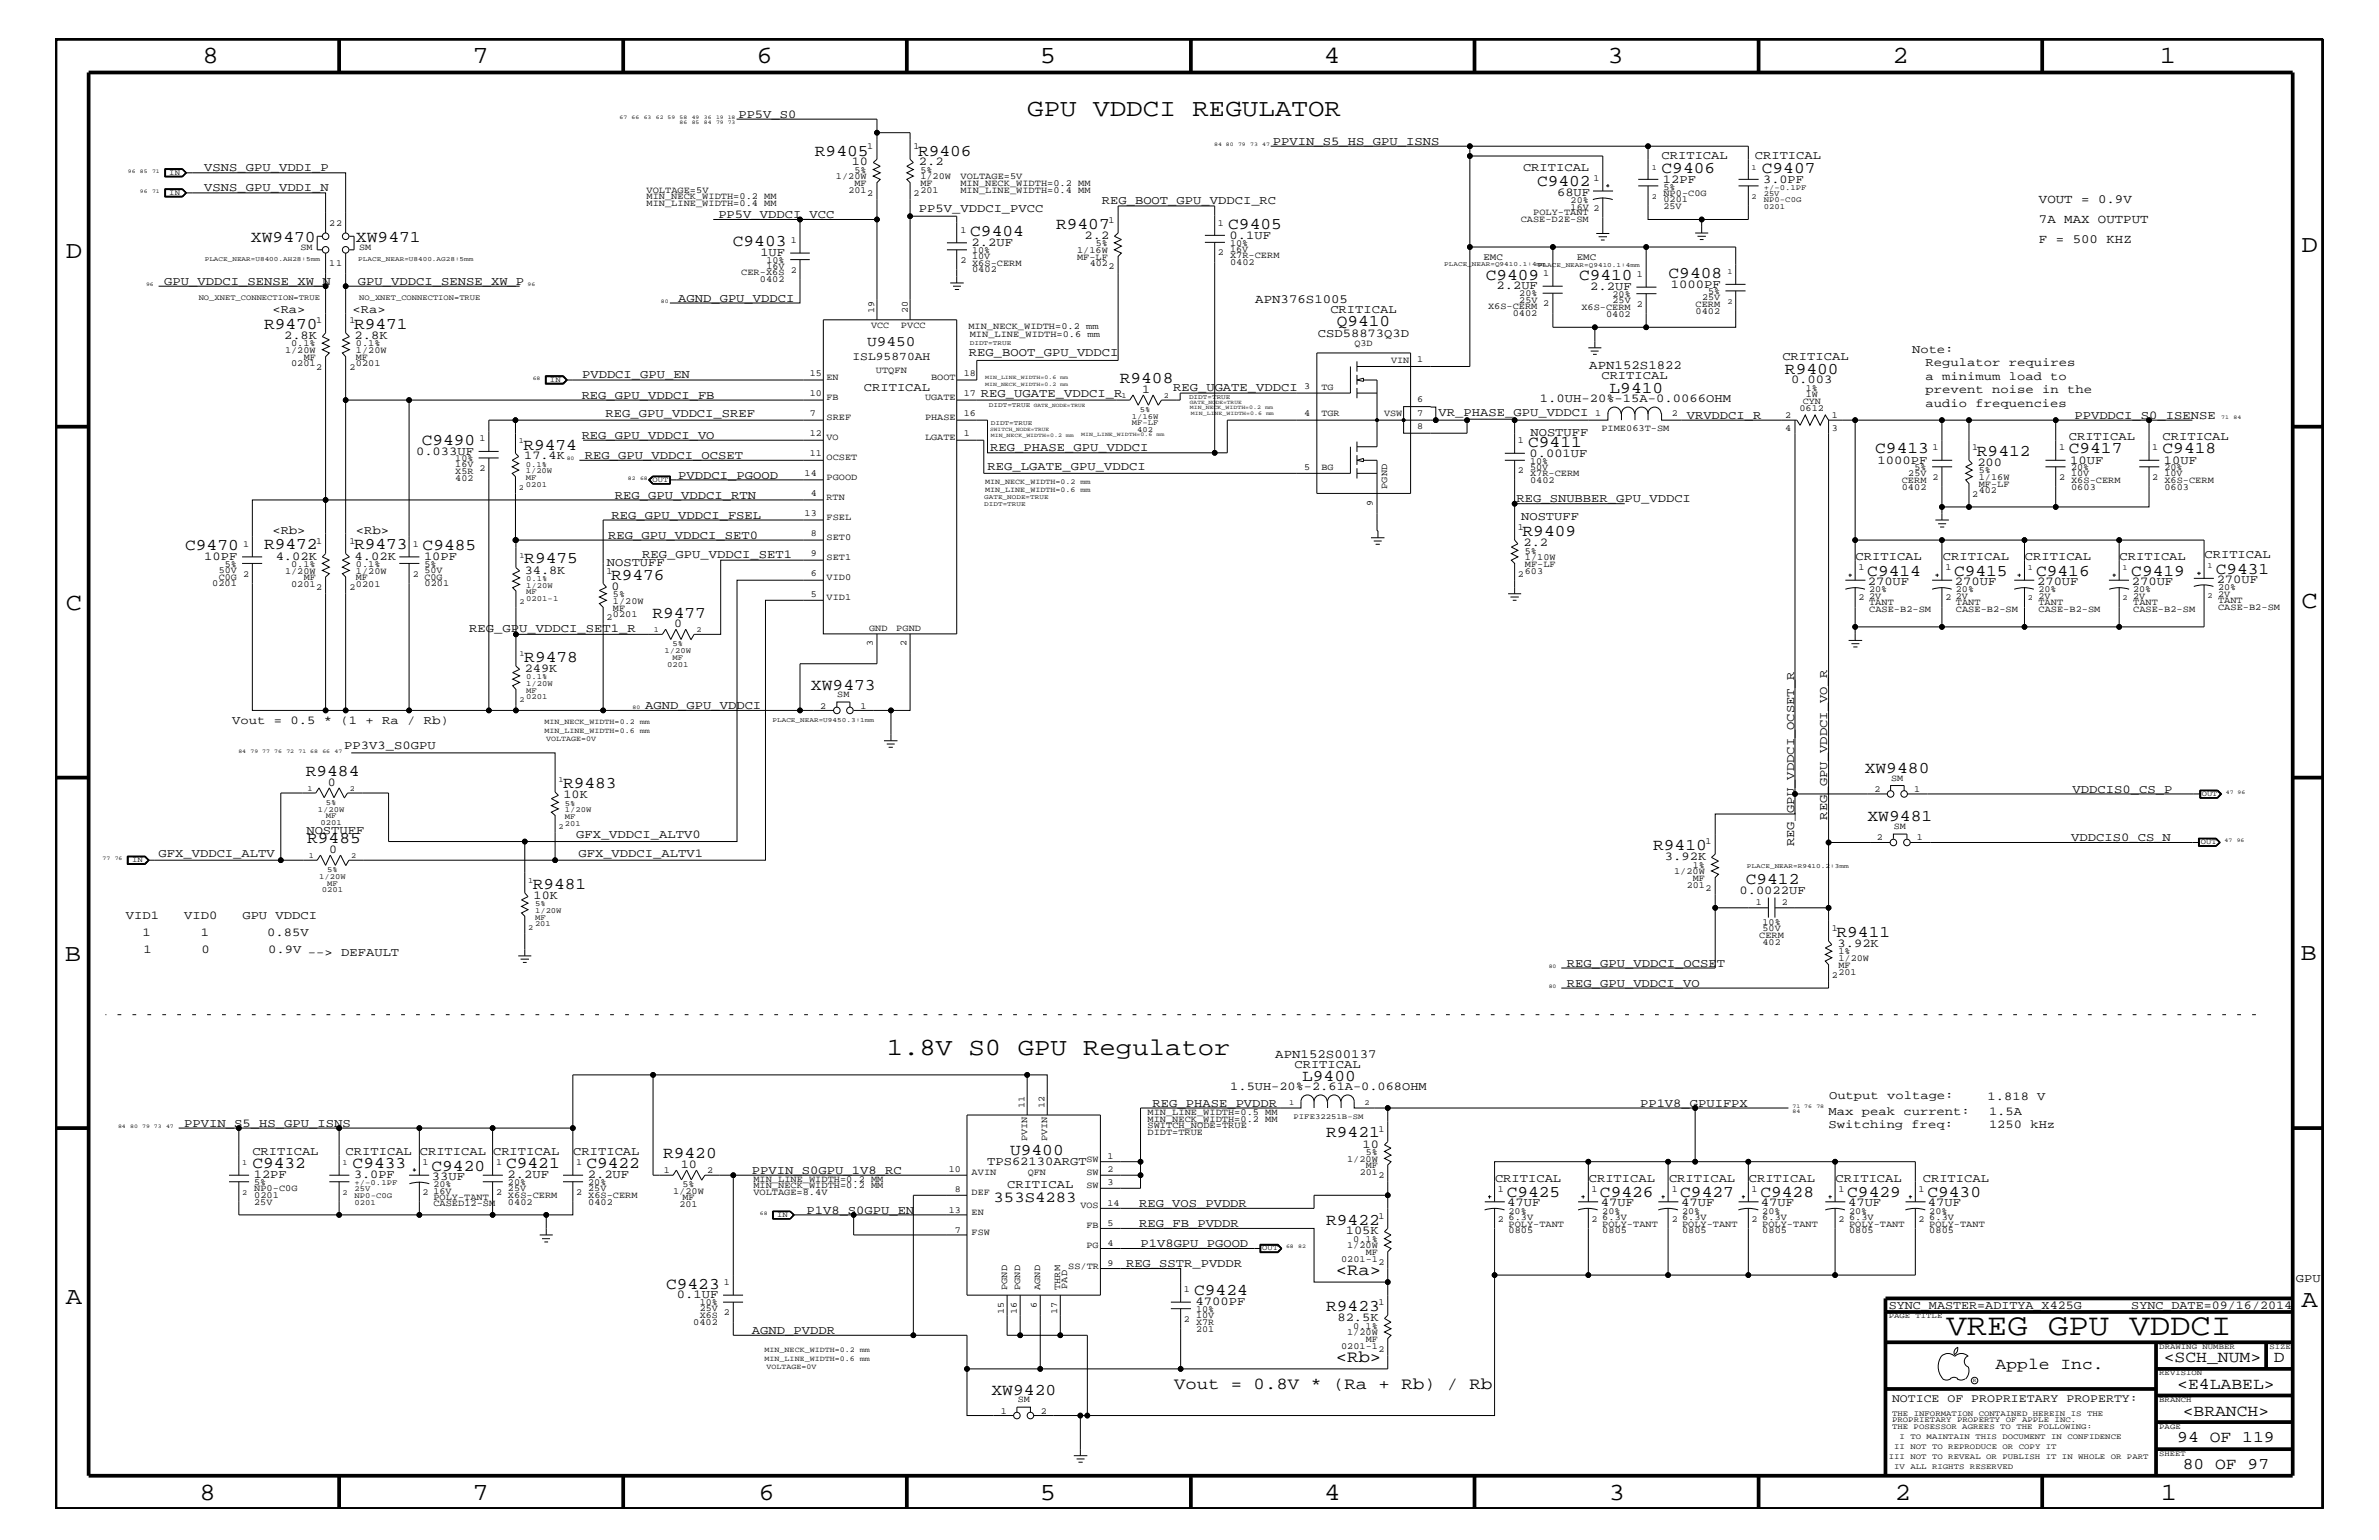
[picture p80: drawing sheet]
<svg xmlns="http://www.w3.org/2000/svg" width="432mm" height="279mm" viewBox="0 0 432 279" stroke-linecap="round" stroke-linejoin="round" font-family="sans-serif">
<defs><g id="words">
<text font-size="5.6" x="353.3" y="242.3">VREG GPU VDDCI</text>
<g font-size="4.5">
<text x="36.7" y="11.5">8</text>
<text x="85.8" y="11.5">7</text>
<text x="137.3" y="11.5">6</text>
<text x="188.7" y="11.5">5</text>
<text x="240.3" y="11.5">4</text>
<text x="291.8" y="11.5">3</text>
<text x="343.5" y="11.5">2</text>
<text x="392" y="11.5">1</text>
<text x="186.4" y="21">GPU VDDCI REGULATOR</text>
<text x="11.9" y="46.8">D</text>
<text x="417.7" y="45.7">D</text>
<text x="11.9" y="110.6">C</text>
<text x="417.7" y="110.3">C</text>
<text x="11.8" y="174.3">B</text>
<text x="417.6" y="174.2">B</text>
<text x="161" y="191.4">1.8V S0 GPU Regulator</text>
<text x="11.9" y="236.7">A</text>
<text x="417.7" y="237.1">A</text>
<text x="36.2" y="272.1">8</text>
<text x="85.8" y="272.1">7</text>
<text x="137.7" y="272.1">6</text>
<text x="188.7" y="272.1">5</text>
<text x="240.4" y="272.1">4</text>
<text x="292" y="272.1">3</text>
<text x="343.9" y="272.1">2</text>
<text x="392.2" y="272.1">1</text>
</g>
<g font-size="3">
<text x="147.9" y="28.2">R9405</text>
<text x="166.6" y="28.2">R9406</text>
<text x="279" y="33.7">C9402</text>
<text x="301.6" y="31.4">C9406</text>
<text x="319.8" y="31.4">C9407</text>
<text x="191.7" y="41.5">R9407</text>
<text x="222.9" y="41.5">C9405</text>
<text x="45.6" y="44">XW9470</text>
<text x="64.6" y="44">XW9471</text>
<text x="133" y="44.6">C9403</text>
<text x="176.1" y="42.9">C9404</text>
<text x="269.7" y="50.7">C9409</text>
<text x="286.6" y="50.8">C9410</text>
<text x="302.9" y="50.4">C9408</text>
<text x="47.9" y="59.7">R9470</text>
<text x="64.3" y="59.7">R9471</text>
<text x="242.6" y="59.2">Q9410</text>
<text x="203.2" y="69.5">R9408</text>
<text x="292.1" y="71.2">L9410</text>
<text x="324" y="67.8">R9400</text>
<text x="76.5" y="80.7">C9490</text>
<text x="95" y="81.6">R9474</text>
<text x="277.4" y="81.1">C9411</text>
<text x="340.4" y="82.2">C9413</text>
<text x="358.8" y="82.7">R9412</text>
<text x="375.5" y="82.2">C9417</text>
<text x="392.5" y="82.2">C9418</text>
<text x="33.6" y="99.9">C9470</text>
<text x="47.9" y="99.7">R9472</text>
<text x="64.3" y="99.7">R9473</text>
<text x="76.7" y="99.9">C9485</text>
<text x="276.4" y="97.3">R9409</text>
<text x="95.2" y="102.2">R9475</text>
<text x="110.9" y="105.2">R9476</text>
<text x="338.9" y="104.4">C9414</text>
<text x="354.7" y="104.4">C9415</text>
<text x="369.6" y="104.4">C9416</text>
<text x="386.8" y="104.4">C9419</text>
<text x="402.2" y="104.1">C9431</text>
<text x="118.4" y="112">R9477</text>
<text x="95.2" y="120.1">R9478</text>
<text x="147.2" y="125.2">XW9473</text>
<text x="55.5" y="140.8">R9484</text>
<text x="102.2" y="143">R9483</text>
<text x="338.5" y="140.3">XW9480</text>
<text x="339" y="149">XW9481</text>
<text x="55.8" y="153">R9485</text>
<text x="300.1" y="154.3">R9410</text>
<text x="96.7" y="161.3">R9481</text>
<text x="316.9" y="160.5">C9412</text>
<text x="333.3" y="170">R9411</text>
<text x="236.3" y="196.1">L9400</text>
<text x="183.3" y="209.6">U9400</text>
<text x="240.7" y="206.4">R9421</text>
<text x="45.8" y="211.9">C9432</text>
<text x="64" y="211.9">C9433</text>
<text x="78.3" y="212.4">C9420</text>
<text x="91.9" y="211.9">C9421</text>
<text x="106.4" y="211.9">C9422</text>
<text x="120.4" y="210.2">R9420</text>
<text x="273.5" y="217.2">C9425</text>
<text x="290.4" y="217.2">C9426</text>
<text x="305" y="217.2">C9427</text>
<text x="319.5" y="217.2">C9428</text>
<text x="335.3" y="217.2">C9429</text>
<text x="349.8" y="217.2">C9430</text>
<text x="240.7" y="222.2">R9422</text>
<text x="120.9" y="233.8">C9423</text>
<text x="242.5" y="231.3">&lt;Ra&gt;</text>
<text x="216.7" y="235">C9424</text>
<text x="240.7" y="237.9">R9423</text>
<text x="213.1" y="252">Vout = 0.8V * (Ra + Rb) / Rb</text>
<text x="242.5" y="247.1">&lt;Rb&gt;</text>
<text x="362.2" y="248.4">Apple Inc.</text>
<text x="392.7" y="247.1">&lt;SCH_NUM&gt;</text>
<text x="395.2" y="252">&lt;E4LABEL&gt;</text>
<text x="412.7" y="247.1">D</text>
<text x="180" y="253.1">XW9420</text>
<text x="396.2" y="256.8">&lt;BRANCH&gt;</text>
<text x="395.2" y="261.6">94 OF 119</text>
<text x="396.2" y="266.6">80 OF 97</text>
</g>
<text font-size="2.8" x="180.3" y="218">353S4283</text>
<text font-size="2.6" x="157.4" y="62.9">U9450</text>
<g font-size="2.3">
<text x="370.1" y="36.8">VOUT = 0.9V</text>
<text x="370.1" y="40.4">7A MAX OUTPUT</text>
<text x="370.1" y="44.1">F = 500 KHZ</text>
<text x="227.8" y="54.9">APN376S1005</text>
<text x="288.5" y="67">APN152S1822</text>
<text x="231.5" y="191.9">APN152S00137</text>
</g>
<g font-size="2.2">
<text x="134" y="21.4">PP5V_S0</text>
<text x="231.1" y="26.3">PPVIN_S5_HS_GPU_ISNS</text>
<text x="301.6" y="28.9">CRITICAL</text>
<text x="318.5" y="28.9">CRITICAL</text>
<text x="37.1" y="34.7">VSNS_GPU_VDDI_N</text>
<text x="37.1" y="31.1">VSNS_GPU_VDDI_P</text>
<text x="154.6" y="30">10</text>
<text x="166.8" y="30">2.2</text>
<text x="276.4" y="31">CRITICAL</text>
<text x="282.6" y="35.5">68UF</text>
<text x="301.8" y="33.1">12PF</text>
<text x="320" y="33.1">3.0PF</text>
<text x="130.4" y="39.6">PP5V_VDDCI_VCC</text>
<text x="166.8" y="38.4">PP5V_VDDCI_PVCC</text>
<text x="200" y="36.9">REG_BOOT_GPU_VDDCI_RC</text>
<text x="138" y="46.5">1UF</text>
<text x="176.4" y="44.6">2.2UF</text>
<text x="196.8" y="43.4">2.2</text>
<text x="223.2" y="43.4">0.1UF</text>
<text x="29.8" y="51.7">GPU_VDDCI_SENSE_XW_N</text>
<text x="64.9" y="51.7">GPU_VDDCI_SENSE_XW_P</text>
<text x="271.6" y="52.5">2.2UF</text>
<text x="288.6" y="52.7">2.2UF</text>
<text x="303.3" y="52.2">1000PF</text>
<text x="49.4" y="56.8">&lt;Ra&gt;</text>
<text x="64" y="56.8">&lt;Ra&gt;</text>
<text x="123.1" y="54.7">AGND_GPU_VDDCI</text>
<text x="241.5" y="56.8">CRITICAL</text>
<text x="51.6" y="61.5">2.8K</text>
<text x="64.3" y="61.5">2.8K</text>
<text x="175.9" y="64.5">REG_BOOT_GPU_VDDCI</text>
<text x="239.2" y="61.1">CSD58873Q3D</text>
<text x="323.5" y="65.3">CRITICAL</text>
<text x="347" y="64">Note:</text>
<text x="105.7" y="68.6">PVDDCI_GPU_EN</text>
<text x="156.8" y="70.9">CRITICAL</text>
<text x="178.1" y="72">REG_UGATE_VDDCI_R</text>
<text x="207.3" y="71.2">1</text>
<text x="212.9" y="71">REG_UGATE_VDDCI</text>
<text x="290.7" y="68.8">CRITICAL</text>
<text x="325.1" y="69.5">0.003</text>
<text x="349.5" y="71.3">prevent noise in the</text>
<text x="349.5" y="68.9">a minimum load to</text>
<text x="349.5" y="66.5">Regulator requires</text>
<text x="105.6" y="72.3">REG_GPU_VDDCI_FB</text>
<text x="109.9" y="75.7">REG_GPU_VDDCI_SREF</text>
<text x="261.1" y="75.6">VR_PHASE_GPU_VDDCI</text>
<text x="279.5" y="72.9">1.0UH-20%-15A-0.0066OHM</text>
<text x="306.2" y="76">VRVDDCI_R</text>
<text x="349.5" y="73.8">audio frequencies</text>
<text x="376.5" y="76">PPVDDCI_S0_ISENSE</text>
<text x="75.5" y="82.5">0.033UF</text>
<text x="95.2" y="83.3">17.4K</text>
<text x="105.6" y="79.6">REG_GPU_VDDCI_VO</text>
<text x="106.2" y="83.3">REG_GPU_VDDCI_OCSET</text>
<text x="179.7" y="81.9">REG_PHASE_GPU_VDDCI</text>
<text x="277.6" y="82.8">0.001UF</text>
<text x="277.8" y="79">NOSTUFF</text>
<text x="375.5" y="79.9">CRITICAL</text>
<text x="392.5" y="79.9">CRITICAL</text>
<text x="123.1" y="86.9">PVDDCI_PGOOD</text>
<text x="179.2" y="85.2">REG_LGATE_GPU_VDDCI</text>
<text x="340.8" y="84.1">1000PF</text>
<text x="358.9" y="84.5">200</text>
<text x="375.8" y="84.1">10UF</text>
<text x="392.8" y="84.1">10UF</text>
<text x="111" y="94.2">REG_GPU_VDDCI_FSEL</text>
<text x="111.6" y="90.5">REG_GPU_VDDCI_RTN</text>
<text x="275.3" y="91.1">REG_SNUBBER_GPU_VDDCI</text>
<text x="276.1" y="94.3">NOSTUFF</text>
<text x="37.1" y="101.6">10PF</text>
<text x="49.4" y="96.8">&lt;Rb&gt;</text>
<text x="50" y="101.5">4.02K</text>
<text x="64.3" y="101.5">4.02K</text>
<text x="64.6" y="96.8">&lt;Rb&gt;</text>
<text x="77" y="101.6">10PF</text>
<text x="110.4" y="97.7">REG_GPU_VDDCI_SET0</text>
<text x="116.6" y="101.3">REG_GPU_VDDCI_SET1</text>
<text x="276.5" y="99.1">2.2</text>
<text x="336.8" y="101.6">CRITICAL</text>
<text x="352.6" y="101.6">CRITICAL</text>
<text x="367.5" y="101.6">CRITICAL</text>
<text x="384.7" y="101.6">CRITICAL</text>
<text x="400.1" y="101.3">CRITICAL</text>
<text x="95.2" y="104.1">34.8K</text>
<text x="110.2" y="102.7">NOSTUFF</text>
<text x="111" y="107">0</text>
<text x="339" y="106.1">270UF</text>
<text x="354.8" y="106.1">270UF</text>
<text x="369.7" y="106.1">270UF</text>
<text x="386.9" y="106.1">270UF</text>
<text x="402.3" y="105.8">270UF</text>
<text x="122.4" y="113.7">0</text>
<text x="85.2" y="114.7">REG_GPU_VDDCI_SET1_R</text>
<text x="95.2" y="121.9">249K</text>
<text x="42.2" y="131.3">Vout = 0.5 * (1 + Ra / Rb)</text>
<text x="117.1" y="128.7">AGND_GPU_VDDCI</text>
<text x="62.5" y="135.8">PP3V3_S0GPU</text>
<text x="59.5" y="142.5">0</text>
<text x="376.2" y="143.9">VDDCIS0_CS_P</text>
<text x="102.3" y="144.8">10K</text>
<text x="331.6" y="148.7" transform="rotate(-90 331.6 148.7)">REG_GPU_VDDCI_VO_R</text>
<text x="28.8" y="155.5">GFX_VDDCI_ALTV</text>
<text x="55.6" y="151.2">NOSTUFF</text>
<text x="59.7" y="154.7">0</text>
<text x="104.6" y="152">GFX_VDDCI_ALTV0</text>
<text x="105" y="155.5">GFX_VDDCI_ALTV1</text>
<text x="325.6" y="153.5" transform="rotate(-90 325.6 153.5)">REG_GPU_VDDCI_OCSET_R</text>
<text x="375.9" y="152.6">VDDCIS0_CS_N</text>
<text x="302.2" y="156.1">3.92K</text>
<text x="22.9" y="166.7">VID1</text>
<text x="33.4" y="166.7">VID0</text>
<text x="44" y="166.7">GPU VDDCI</text>
<text x="96.9" y="163.1">10K</text>
<text x="315.7" y="162.2">0.0022UF</text>
<text x="25.9" y="169.8">1</text>
<text x="26" y="172.9">1</text>
<text x="36.4" y="169.8">1</text>
<text x="36.6" y="172.9">0</text>
<text x="48.5" y="169.8">0.85V</text>
<text x="48.7" y="172.9">0.9V --&gt; DEFAULT</text>
<text x="333.5" y="171.8">3.92K</text>
<text x="284.4" y="175.4">REG_GPU_VDDCI_OCSET</text>
<text x="284.4" y="179">REG_GPU_VDDCI_VO</text>
<text x="223.3" y="197.8">1.5UH-20%-2.61A-0.068OHM</text>
<text x="234.9" y="193.7">CRITICAL</text>
<text x="209.2" y="200.9">REG_PHASE_PVDDR</text>
<text x="297.7" y="200.9">PP1V8_GPUIFPX</text>
<text x="331.9" y="202.3">Max peak current:</text>
<text x="332" y="199.3">Output voltage:</text>
<text x="360.8" y="199.5">1.818 V</text>
<text x="361" y="202.3">1.5A</text>
<text x="33.4" y="204.4">PPVIN_S5_HS_GPU_ISNS</text>
<text x="45.8" y="209.6">CRITICAL</text>
<text x="62.7" y="209.6">CRITICAL</text>
<text x="76.2" y="209.6">CRITICAL</text>
<text x="89.5" y="209.6">CRITICAL</text>
<text x="104.1" y="209.6">CRITICAL</text>
<text x="247.3" y="208.2">10</text>
<text x="331.9" y="204.7">Switching freq:</text>
<text x="361" y="204.7">1250 kHz</text>
<text x="46.1" y="213.8">12PF</text>
<text x="64.3" y="213.8">3.0PF</text>
<text x="78.4" y="214.1">33UF</text>
<text x="92.1" y="213.8">2.2UF</text>
<text x="106.7" y="213.8">2.2UF</text>
<text x="123.6" y="211.9">10</text>
<text x="136.5" y="213">PPVIN_S0GPU_1V8_RC</text>
<text x="179.2" y="211.4">TPS62130ARGT</text>
<text x="182.8" y="215.6">CRITICAL</text>
<text x="271.4" y="214.4">CRITICAL</text>
<text x="288.4" y="214.4">CRITICAL</text>
<text x="302.9" y="214.4">CRITICAL</text>
<text x="317.4" y="214.4">CRITICAL</text>
<text x="333.2" y="214.4">CRITICAL</text>
<text x="349" y="214.4">CRITICAL</text>
<text x="146.4" y="220.2">P1V8_S0GPU_EN</text>
<text x="206.8" y="219">REG_VOS_PVDDR</text>
<text x="273.6" y="218.9">47UF</text>
<text x="290.6" y="218.9">47UF</text>
<text x="305.1" y="218.9">47UF</text>
<text x="319.6" y="218.9">47UF</text>
<text x="335.4" y="218.9">47UF</text>
<text x="349.9" y="218.9">47UF</text>
<text x="206.8" y="222.6">REG_FB_PVDDR</text>
<text x="207" y="226.3">P1V8GPU_PGOOD</text>
<text x="244.3" y="224">105K</text>
<text x="204.4" y="229.9">REG_SSTR_PVDDR</text>
<text x="416.7" y="232.6">GPU</text>
<text x="122.9" y="235.6">0.1UF</text>
<text x="217" y="236.8">4700PF</text>
<text x="242.7" y="239.7">82.5K</text>
<text x="342.8" y="237.4">SYNC_MASTER=ADITYA_X425G</text>
<text x="386.8" y="237.4">SYNC_DATE=09/16/2014</text>
<text x="136.5" y="242">AGND_PVDDR</text>
</g>
<g font-size="2.1">
<text x="154.7" y="65.4">ISL95870AH</text>
<text x="343.4" y="254.4">NOTICE OF PROPRIETARY PROPERTY:</text>
</g>
<g font-size="1.8">
<text x="269.2" y="47.1">EMC</text>
<text x="286.2" y="47.2">EMC</text>
</g>
<g font-size="1.7">
<text x="157.4" y="27.1">1</text>
<text x="165.8" y="27.1">1</text>
<text x="117.3" y="35">VOLTAGE=5V</text>
<text x="151.7" y="32.5">1/20W</text>
<text x="154" y="35">201</text>
<text x="155.1" y="31.4">5%</text>
<text x="155.1" y="33.7">MF</text>
<text x="157.4" y="35.6">2</text>
<text x="165.8" y="35.6">2</text>
<text x="167" y="35">201</text>
<text x="167" y="32.5">1/20W</text>
<text x="167" y="31.4">5%</text>
<text x="167" y="33.7">MF</text>
<text x="174.3" y="35">MIN_LINE_WIDTH=0.4 MM</text>
<text x="174.3" y="32.5">VOLTAGE=5V</text>
<text x="174.3" y="33.7">MIN_NECK_WIDTH=0.2 MM</text>
<text x="289.2" y="32.8">1</text>
<text x="301.9" y="34.4">5%</text>
<text x="301.9" y="35.5">NP0-C0G</text>
<text x="59.8" y="41">22</text>
<text x="117.3" y="36.2">MIN_NECK_WIDTH=0.2 MM</text>
<text x="117.3" y="37.4">MIN_LINE_WIDTH=0.4 MM</text>
<text x="201.2" y="40.4">1</text>
<text x="221.1" y="40.9">1</text>
<text x="276" y="40.3">CASE-D2E-SM</text>
<text x="278.3" y="39.1">POLY-TANT</text>
<text x="285.1" y="38">16V 2</text>
<text x="285.1" y="36.8">20%</text>
<text x="301.9" y="36.7">0201</text>
<text x="301.9" y="37.9">25V</text>
<text x="54.5" y="45.3">SM</text>
<text x="65.2" y="45.3">SM</text>
<text x="139.1" y="47.7">10%</text>
<text x="143.5" y="44.1">1</text>
<text x="174.3" y="47.7">2</text>
<text x="174.3" y="42.3">1</text>
<text x="176.4" y="47">10V</text>
<text x="176.4" y="45.9">10%</text>
<text x="195.5" y="45.9">1/16W</text>
<text x="195.5" y="47.1">MF-LF</text>
<text x="198.9" y="44.6">5%</text>
<text x="221.1" y="46.3">2</text>
<text x="223.3" y="45.7">16V</text>
<text x="223.3" y="46.8">X7R-CERM</text>
<text x="223.3" y="44.6">10%</text>
<text x="59.8" y="48.3">11</text>
<text x="134.5" y="50">CER-X6S</text>
<text x="137.9" y="51.3">0402</text>
<text x="139.1" y="48.8">16V</text>
<text x="143.5" y="49.6">2</text>
<text x="176.4" y="48.2">X6S-CERM</text>
<text x="176.4" y="49.4">0402</text>
<text x="197.8" y="48.3">402</text>
<text x="201.2" y="48.9">2</text>
<text x="223.3" y="48">0402</text>
<text x="275.8" y="53.8">20%</text>
<text x="280.1" y="50.2">1</text>
<text x="292.7" y="53.9">20%</text>
<text x="297.1" y="50.2">1</text>
<text x="310" y="53.4">5%</text>
<text x="57.4" y="58.6">1</text>
<text x="63.4" y="58.6">1</text>
<text x="158.1" y="59.5">VCC</text>
<text x="158.7" y="56.8" transform="rotate(-90 158.7 56.8)">19</text>
<text x="163.5" y="59.5">PVCC</text>
<text x="164.8" y="56.8" transform="rotate(-90 164.8 56.8)">20</text>
<text x="175.8" y="59.7">MIN_NECK_WIDTH=0.2 mm</text>
<text x="270.1" y="56.1">X6S-CERM</text>
<text x="274.6" y="57.3">0402</text>
<text x="275.8" y="54.9">25V</text>
<text x="280.1" y="55.6">2</text>
<text x="287" y="56.2">X6S-CERM</text>
<text x="291.5" y="57.4">0402</text>
<text x="292.7" y="55">25V</text>
<text x="297.1" y="55.7">2</text>
<text x="307.8" y="55.7">CERM</text>
<text x="307.8" y="56.9">0402</text>
<text x="308.9" y="54.5">25V</text>
<text x="51.7" y="64">1/20W</text>
<text x="52.8" y="62.9">0.1%</text>
<text x="55.1" y="65.3">MF</text>
<text x="64.6" y="62.9">0.1%</text>
<text x="64.6" y="65.3">MF</text>
<text x="64.6" y="64">1/20W</text>
<text x="176" y="61.2">MIN_LINE_WIDTH=0.6 mm</text>
<text x="245.8" y="62.9">Q3D</text>
<text x="252.5" y="65.9">VIN</text>
<text x="257.2" y="65.7">1</text>
<text x="52.8" y="66.5">0201</text>
<text x="57.4" y="67.1">2</text>
<text x="63.4" y="67.1">2</text>
<text x="64.6" y="66.5">0201</text>
<text x="147" y="71.8">10</text>
<text x="147" y="68.2">15</text>
<text x="150" y="68.9">EN</text>
<text x="159" y="67.7">UTQFN</text>
<text x="169" y="68.9">BOOT</text>
<text x="174.9" y="71.8">17</text>
<text x="174.9" y="68.2">18</text>
<text x="236.7" y="70.6">3</text>
<text x="239.9" y="70.7">TG</text>
<text x="327.7" y="70.9">1%</text>
<text x="147" y="75.5">7</text>
<text x="150" y="72.6">FB</text>
<text x="150" y="76.2">SREF</text>
<text x="167.9" y="76.2">PHASE</text>
<text x="167.9" y="72.6">UGATE</text>
<text x="174.9" y="75.5">16</text>
<text x="236.7" y="75.5">4</text>
<text x="239.9" y="75.6">TGR</text>
<text x="251.2" y="75.6">VSW</text>
<text x="257.2" y="77.9">8</text>
<text x="257.2" y="75.5">7</text>
<text x="257.2" y="73">6</text>
<text x="289.6" y="75.6">1</text>
<text x="303.4" y="75.6">2</text>
<text x="324" y="75.8">2</text>
<text x="326.6" y="74.5">0612</text>
<text x="327.2" y="73.3">CYN</text>
<text x="327.7" y="72.1">1W</text>
<text x="332.5" y="75.8">1</text>
<text x="82.6" y="83.7">10%</text>
<text x="87" y="80">1</text>
<text x="147" y="79.1">12</text>
<text x="147" y="82.7">11</text>
<text x="150" y="83.5">OCSET</text>
<text x="150" y="79.9">VO</text>
<text x="167.9" y="79.9">LGATE</text>
<text x="174.9" y="79.1">1</text>
<text x="275.5" y="80.5">1</text>
<text x="290.7" y="78.2">PIME063T-SM</text>
<text x="324" y="78.2">4</text>
<text x="332.5" y="78.2">3</text>
<text x="350.8" y="81.6">1</text>
<text x="358" y="81.6">1</text>
<text x="373.7" y="81.6">1</text>
<text x="390.7" y="81.6">1</text>
<text x="82.6" y="87.2">402</text>
<text x="82.6" y="84.8">16V</text>
<text x="82.6" y="86">X5R</text>
<text x="87" y="85.5">2</text>
<text x="146" y="86.4">14</text>
<text x="150" y="87.1">PGOOD</text>
<text x="236.7" y="85.2">5</text>
<text x="239.9" y="85.3">BG</text>
<text x="251.8" y="88.7" transform="rotate(-90 251.8 88.7)">PGND</text>
<text x="275.5" y="85.9">2</text>
<text x="277.7" y="86.4">X7R-CERM</text>
<text x="277.7" y="85.2">50V</text>
<text x="277.7" y="87.6">0402</text>
<text x="277.7" y="84.1">10%</text>
<text x="345.2" y="87.6">CERM</text>
<text x="345.2" y="88.8">0402</text>
<text x="346.4" y="86.4">25V</text>
<text x="347.5" y="85.3">5%</text>
<text x="350.8" y="87.1">2</text>
<text x="359.2" y="87.1">1/16W</text>
<text x="359.2" y="85.9">5%</text>
<text x="359.2" y="89.5">402</text>
<text x="359.2" y="88.3">MF-LF</text>
<text x="373.7" y="87.1">2</text>
<text x="375.9" y="87.6">X6S-CERM</text>
<text x="375.9" y="88.8">0603</text>
<text x="375.9" y="86.4">10V</text>
<text x="375.9" y="85.3">20%</text>
<text x="390.7" y="87.1">2</text>
<text x="392.9" y="87.6">X6S-CERM</text>
<text x="392.9" y="88.8">0603</text>
<text x="392.9" y="86.4">10V</text>
<text x="392.9" y="85.3">20%</text>
<text x="146" y="93.7">13</text>
<text x="147.2" y="90">4</text>
<text x="150" y="90.7">RTN</text>
<text x="150" y="94.3">FSEL</text>
<text x="249.2" y="91.8" transform="rotate(-90 249.2 91.8)">9</text>
<text x="358" y="90.1">2</text>
<text x="44.1" y="99.3">1</text>
<text x="57.4" y="98.7">1</text>
<text x="63.4" y="98.7">1</text>
<text x="74.9" y="99.3">1</text>
<text x="147.2" y="101">9</text>
<text x="147.2" y="97.3">8</text>
<text x="150" y="101.6">SET1</text>
<text x="150" y="98">SET0</text>
<text x="275.5" y="96.2">1</text>
<text x="276.8" y="101.6">1/10W</text>
<text x="276.8" y="100.4">5%</text>
<text x="38.5" y="106.4">0201</text>
<text x="39.7" y="104">50V</text>
<text x="39.7" y="105.2">C0G</text>
<text x="40.8" y="102.9">5%</text>
<text x="44.1" y="104.7">2</text>
<text x="51.7" y="104.1">1/20W</text>
<text x="52.8" y="102.9">0.1%</text>
<text x="52.8" y="106.5">0201</text>
<text x="55.1" y="105.3">MF</text>
<text x="57.4" y="107.1">2</text>
<text x="63.4" y="107.1">2</text>
<text x="64.6" y="105.3">MF</text>
<text x="64.6" y="104.1">1/20W</text>
<text x="64.6" y="102.9">0.1%</text>
<text x="64.6" y="106.5">0201</text>
<text x="74.9" y="104.7">2</text>
<text x="77" y="106.4">0201</text>
<text x="77" y="102.9">5%</text>
<text x="77" y="105.2">C0G</text>
<text x="77" y="104">50V</text>
<text x="110.1" y="104.1">1</text>
<text x="147.2" y="104.6">6</text>
<text x="150" y="105.3">VID0</text>
<text x="275.5" y="104.7">2</text>
<text x="276.8" y="102.9">MF-LF</text>
<text x="276.8" y="104.1">603</text>
<text x="337.3" y="103.5">1</text>
<text x="339.3" y="107.5">20%</text>
<text x="353.1" y="103.5">1</text>
<text x="355" y="107.5">20%</text>
<text x="370" y="107.5">20%</text>
<text x="387.2" y="107.5">20%</text>
<text x="402.6" y="107.1">20%</text>
<text x="110.1" y="112.6">2</text>
<text x="111.3" y="108.3">5%</text>
<text x="111.3" y="112">0201</text>
<text x="111.3" y="109.5">1/20W</text>
<text x="111.3" y="110.8">MF</text>
<text x="147.2" y="108.2">5</text>
<text x="150" y="108.9">VID1</text>
<text x="337.3" y="108.9">2</text>
<text x="339.3" y="108.7">2V</text>
<text x="339.3" y="109.8">TANT</text>
<text x="339.3" y="111">CASE-B2-SM</text>
<text x="353.1" y="108.9">2</text>
<text x="355" y="109.8">TANT</text>
<text x="355" y="111">CASE-B2-SM</text>
<text x="355" y="108.7">2V</text>
<text x="370" y="111">CASE-B2-SM</text>
<text x="370" y="108.7">2V</text>
<text x="370" y="109.8">TANT</text>
<text x="387.2" y="108.7">2V</text>
<text x="387.2" y="109.8">TANT</text>
<text x="387.2" y="111">CASE-B2-SM</text>
<text x="402.6" y="109.4">TANT</text>
<text x="402.6" y="108.3">2V</text>
<text x="402.6" y="110.6">CASE-B2-SM</text>
<text x="157.8" y="114.5">GND</text>
<text x="158.4" y="117.3" transform="rotate(-90 158.4 117.3)">3</text>
<text x="162.7" y="114.5">PGND</text>
<text x="164.5" y="117.3" transform="rotate(-90 164.5 117.3)">2</text>
<text x="148.9" y="128.6">2</text>
<text x="152" y="126.5">SM</text>
<text x="156.2" y="128.6">1</text>
<text x="340.2" y="143.7">2</text>
<text x="343.2" y="141.7">SM</text>
<text x="347.4" y="143.7">1</text>
<text x="309.5" y="153.2">1</text>
<text x="340.7" y="152.4">2</text>
<text x="343.7" y="150.4">SM</text>
<text x="347.9" y="152.4">1</text>
<text x="303.9" y="158.6">1/20W</text>
<text x="306.2" y="161.1">201</text>
<text x="307.3" y="159.9">MF</text>
<text x="307.3" y="157.4">1%</text>
<text x="309.5" y="161.7">2</text>
<text x="318.7" y="164.1">1</text>
<text x="319.9" y="167.8">10%</text>
<text x="323.4" y="164.1">2</text>
<text x="319.3" y="170.1">CERM</text>
<text x="319.9" y="171.4">402</text>
<text x="319.9" y="168.9">50V</text>
<text x="332.5" y="168.9">1</text>
<text x="333.7" y="173.2">1%</text>
<text x="332.5" y="177.4">2</text>
<text x="333.7" y="176.8">201</text>
<text x="333.7" y="174.4">1/20W</text>
<text x="333.7" y="175.6">MF</text>
<text x="185.9" y="201" transform="rotate(-90 185.9 201)">11</text>
<text x="189.6" y="201" transform="rotate(-90 189.6 201)">12</text>
<text x="208.3" y="202.3">MIN_LINE_WIDTH=0.5 MM</text>
<text x="208.3" y="203.5">MIN_NECK_WIDTH=0.2 MM</text>
<text x="186.4" y="207" transform="rotate(-90 186.4 207)">PVIN</text>
<text x="190.1" y="207" transform="rotate(-90 190.1 207)">PVIN</text>
<text x="208.3" y="204.7">SWITCH_NODE=TRUE</text>
<text x="208.3" y="205.9">DIDT=TRUE</text>
<text x="247.9" y="209.6">5%</text>
<text x="250.2" y="205.3">1</text>
<text x="46.1" y="215">5%</text>
<text x="76.7" y="211.4">1</text>
<text x="78.7" y="215.3">20%</text>
<text x="90.1" y="211.4">1</text>
<text x="92.2" y="215">20%</text>
<text x="104.6" y="211.4">1</text>
<text x="106.8" y="215">20%</text>
<text x="120.5" y="212.8">1</text>
<text x="123.9" y="215.3">5%</text>
<text x="128.4" y="212.8">2</text>
<text x="136.7" y="215.6">MIN_NECK_WIDTH=0.2 MM</text>
<text x="136.7" y="214.4">MIN_LINE_WIDTH=0.2 MM</text>
<text x="172.2" y="212.7">10</text>
<text x="176.4" y="213.2">AVIN</text>
<text x="186.6" y="213.2">QFN</text>
<text x="197.2" y="210.8">SW</text>
<text x="197.2" y="213.2">SW</text>
<text x="197.2" y="215.6">SW</text>
<text x="201" y="215.1">3</text>
<text x="201" y="212.7">2</text>
<text x="201" y="210.3">1</text>
<text x="244.5" y="210.8">1/20W</text>
<text x="246.8" y="213.2">201</text>
<text x="247.9" y="211.9">MF</text>
<text x="250.2" y="213.8">2</text>
<text x="46.1" y="217.3">0201</text>
<text x="46.1" y="216.1">NP0-C0G</text>
<text x="46.1" y="218.6">25V</text>
<text x="76.7" y="216.9">2</text>
<text x="78.7" y="216.6">16V</text>
<text x="78.7" y="218.9">CASED12-SM</text>
<text x="78.7" y="217.7">POLY-TANT</text>
<text x="90.1" y="216.9">2 X6S-CERM</text>
<text x="92.2" y="216.1">25V</text>
<text x="92.2" y="218.6">0402</text>
<text x="104.6" y="216.9">2 X6S-CERM</text>
<text x="106.8" y="216.1">25V</text>
<text x="106.8" y="218.6">0402</text>
<text x="122.2" y="216.6">1/20W</text>
<text x="123.3" y="219">201</text>
<text x="123.9" y="217.8">MF</text>
<text x="136.7" y="216.9">VOLTAGE=8.4V</text>
<text x="172.2" y="220">13</text>
<text x="173.3" y="216.4">8</text>
<text x="176.4" y="216.9">DEF</text>
<text x="176.4" y="220.4">EN</text>
<text x="196.1" y="219.2">VOS</text>
<text x="201" y="218.7">14</text>
<text x="250.2" y="221.1">1</text>
<text x="271.9" y="221.7">2</text>
<text x="271.9" y="216.2">1</text>
<text x="273.8" y="221.4">6.3V</text>
<text x="273.8" y="220.2">20%</text>
<text x="288.9" y="221.7">2</text>
<text x="288.9" y="216.2">1</text>
<text x="290.8" y="221.4">6.3V</text>
<text x="290.8" y="220.2">20%</text>
<text x="303.4" y="221.7">2</text>
<text x="303.4" y="216.2">1</text>
<text x="305.3" y="221.4">6.3V</text>
<text x="305.3" y="220.2">20%</text>
<text x="317.9" y="221.7">2</text>
<text x="317.9" y="216.2">1</text>
<text x="319.9" y="221.4">6.3V</text>
<text x="319.9" y="220.2">20%</text>
<text x="333.7" y="221.7">2</text>
<text x="333.7" y="216.2">1</text>
<text x="335.6" y="221.4">6.3V</text>
<text x="335.6" y="220.2">20%</text>
<text x="348.2" y="221.7">2</text>
<text x="348.2" y="216.2">1</text>
<text x="350.2" y="221.4">6.3V</text>
<text x="350.2" y="220.2">20%</text>
<text x="173.3" y="223.6">7</text>
<text x="176.4" y="224.1">FSW</text>
<text x="197.2" y="222.9">FB</text>
<text x="197.2" y="226.5">PG</text>
<text x="201" y="226">4</text>
<text x="201" y="222.4">5</text>
<text x="244.5" y="226.5">1/20W</text>
<text x="245.6" y="225.3">0.1%</text>
<text x="247.9" y="227.7">MF</text>
<text x="273.8" y="223.7">0805</text>
<text x="273.8" y="222.5">POLY-TANT</text>
<text x="290.8" y="223.7">0805</text>
<text x="290.8" y="222.5">POLY-TANT</text>
<text x="305.3" y="223.7">0805</text>
<text x="305.3" y="222.5">POLY-TANT</text>
<text x="319.9" y="222.5">POLY-TANT</text>
<text x="319.9" y="223.7">0805</text>
<text x="335.6" y="222.5">POLY-TANT</text>
<text x="335.6" y="223.7">0805</text>
<text x="350.2" y="222.5">POLY-TANT</text>
<text x="350.2" y="223.7">0805</text>
<text x="131.4" y="233.2">1</text>
<text x="193.7" y="233.8" transform="rotate(-90 193.7 233.8)">PAD</text>
<text x="193.9" y="230.2">SS/TR</text>
<text x="201" y="229.6">9</text>
<text x="243.4" y="229">0201-1</text>
<text x="250.2" y="229.6">2</text>
<text x="127" y="239.1">X6S</text>
<text x="127" y="236.8">10%</text>
<text x="127" y="237.9">25V</text>
<text x="131.4" y="238.6">2</text>
<text x="182.2" y="238.4" transform="rotate(-90 182.2 238.4)">15</text>
<text x="182.8" y="234" transform="rotate(-90 182.8 234)">PGND</text>
<text x="184.6" y="238.4" transform="rotate(-90 184.6 238.4)">16</text>
<text x="185.2" y="234" transform="rotate(-90 185.2 234)">PGND</text>
<text x="188.2" y="237.3" transform="rotate(-90 188.2 237.3)">6</text>
<text x="188.8" y="234" transform="rotate(-90 188.8 234)">AGND</text>
<text x="191.9" y="238.4" transform="rotate(-90 191.9 238.4)">17</text>
<text x="192.4" y="234" transform="rotate(-90 192.4 234)">THRM</text>
<text x="214.9" y="239.9">2</text>
<text x="214.9" y="234.4">1</text>
<text x="217.1" y="239.1">10V</text>
<text x="217.1" y="238">10%</text>
<text x="250.2" y="236.8">1</text>
<text x="125.8" y="240.3">0402</text>
<text x="217.1" y="241.6">201</text>
<text x="217.1" y="240.3">X7R</text>
<text x="243.4" y="244.7">0201-1</text>
<text x="244.5" y="242.3">1/20W</text>
<text x="245.6" y="241.1">0.1%</text>
<text x="247.9" y="243.5">MF</text>
<text x="250.2" y="245.3">2</text>
<text x="181.7" y="256.5">1</text>
<text x="184.7" y="254.4">SM</text>
<text x="188.9" y="256.5">2</text>
</g>
<g font-size="1.4">
<text x="30.7" y="31.7">IN</text>
<text x="30.7" y="35.3">IN</text>
<text x="299.8" y="30.8">1</text>
<text x="317.9" y="30.8">1</text>
<text x="320.1" y="34.4">+/-0.1PF</text>
<text x="320.1" y="35.5">25V</text>
<text x="299.8" y="36.2">2</text>
<text x="317.9" y="36.2">2</text>
<text x="320.1" y="37.9">0201</text>
<text x="320.1" y="36.7">NP0-C0G</text>
<text x="313.5" y="49.7">1</text>
<text x="36.1" y="54.4">NO_XNET_CONNECTION=TRUE</text>
<text x="65.2" y="54.4">NO_XNET_CONNECTION=TRUE</text>
<text x="313.5" y="55.2">2</text>
<text x="99.8" y="69.3">IN</text>
<text x="203.5" y="72.2">1</text>
<text x="205.4" y="77.2">MF-LF</text>
<text x="205.4" y="76">1/16W</text>
<text x="206.9" y="74.7">5%</text>
<text x="211.2" y="72.2">2</text>
<text x="94.1" y="80.5">1</text>
<text x="206.4" y="78.3">402</text>
<text x="94.1" y="88.9">2</text>
<text x="95.4" y="87.1">MF</text>
<text x="95.4" y="85.9">1/20W</text>
<text x="95.4" y="84.7">0.1%</text>
<text x="95.4" y="88.3">0201</text>
<text x="118.4" y="87.5">OUT</text>
<text x="178.8" y="87.7">MIN_NECK_WIDTH=0.2 mm</text>
<text x="178.8" y="89.3">MIN_LINE_WIDTH=0.6 mm</text>
<text x="94.3" y="101.2">1</text>
<text x="95.5" y="107.8">MF</text>
<text x="95.5" y="106.6">1/20W</text>
<text x="95.5" y="105.4">0.1%</text>
<text x="368" y="103.5">1</text>
<text x="385.2" y="103.5">1</text>
<text x="400.6" y="103.1">1</text>
<text x="94.3" y="109.7">2</text>
<text x="95.5" y="109.1">0201-1</text>
<text x="368" y="108.9">2</text>
<text x="385.2" y="108.9">2</text>
<text x="400.6" y="108.6">2</text>
<text x="94.3" y="119">1</text>
<text x="118.7" y="114.8">1</text>
<text x="120.6" y="118.5">1/20W</text>
<text x="122" y="117.3">5%</text>
<text x="122" y="119.7">MF</text>
<text x="126.4" y="114.8">2</text>
<text x="95.5" y="125.7">MF</text>
<text x="95.5" y="124.4">1/20W</text>
<text x="95.5" y="123.2">0.1%</text>
<text x="121.1" y="120.9">0201</text>
<text x="94.3" y="127.5">2</text>
<text x="95.5" y="126.9">0201</text>
<text x="98.8" y="131.3">MIN_NECK_WIDTH=0.2 mm</text>
<text x="98.8" y="133">MIN_LINE_WIDTH=0.6 mm</text>
<text x="99.1" y="134.4">VOLTAGE=0V</text>
<text x="55.8" y="143.5">1</text>
<text x="63.5" y="143.5">2</text>
<text x="101.3" y="141.9">1</text>
<text x="57.7" y="147.3">1/20W</text>
<text x="58.2" y="149.6">0201</text>
<text x="59.1" y="146">5%</text>
<text x="59.1" y="148.4">MF</text>
<text x="102.5" y="146.2">5%</text>
<text x="102.5" y="147.3">1/20W</text>
<text x="102.5" y="148.5">MF</text>
<text x="102.5" y="149.8">201</text>
<text x="399.6" y="144.5">OUT</text>
<text x="56" y="155.7">1</text>
<text x="63.8" y="155.7">2</text>
<text x="101.3" y="150.4">2</text>
<text x="399.5" y="153.2">OUT</text>
<text x="24" y="156.4">IN</text>
<text x="58" y="159.5">1/20W</text>
<text x="58.4" y="161.9">0201</text>
<text x="59.4" y="158.3">5%</text>
<text x="59.4" y="160.7">MF</text>
<text x="95.8" y="160.2">1</text>
<text x="97.1" y="165.6">1/20W</text>
<text x="97.1" y="164.5">5%</text>
<text x="97.1" y="166.9">MF</text>
<text x="95.8" y="168.7">2</text>
<text x="97.1" y="168.1">201</text>
<text x="234" y="200.4">1</text>
<text x="234.8" y="203">PIFE32251B-SM</text>
<text x="247.6" y="200.4">2</text>
<text x="43.9" y="211.4">1</text>
<text x="62.1" y="211.4">1</text>
<text x="64.3" y="215">+/-0.1PF</text>
<text x="43.9" y="216.9">2</text>
<text x="62.1" y="216.9">2</text>
<text x="64.3" y="217.3">NP0-C0G</text>
<text x="64.3" y="218.6">0201</text>
<text x="64.3" y="216.1">25V</text>
<text x="141.1" y="220.8">IN</text>
<text x="229.1" y="226.9">OUT</text>
<text x="342.8" y="239.2">PAGE TITLE</text>
<text x="138.8" y="245.3">MIN_NECK_WIDTH=0.2 mm</text>
<text x="391.9" y="244.7">DRAWING NUMBER</text>
<text x="411.9" y="244.7">SIZE</text>
<text x="138.8" y="246.9">MIN_LINE_WIDTH=0.6 mm</text>
<text x="139.1" y="248.4">VOLTAGE=0V</text>
<text x="391.9" y="249.5">REVISION</text>
<text x="343.4" y="256.8">THE INFORMATION CONTAINED HEREIN IS THE</text>
<text x="391.9" y="254.4">BRANCH</text>
<text x="343.4" y="258">PROPRIETARY PROPERTY OF APPLE INC.</text>
<text x="343.4" y="259.3">THE POSESSOR AGREES TO THE FOLLOWING:</text>
<text x="343.8" y="262.9">II NOT TO REPRODUCE OR COPY IT</text>
<text x="344.8" y="261.1">I TO MAINTAIN THIS DOCUMENT IN CONFIDENCE</text>
<text x="391.9" y="259.3">PAGE</text>
<text x="342.8" y="264.7">III NOT TO REVEAL OR PUBLISH IT IN WHOLE OR PART</text>
<text x="343.8" y="266.6">IV ALL RIGHTS RESERVED</text>
<text x="391.9" y="264.1">SHEET</text>
</g>
<g font-size="1.2">
<text x="37.2" y="47.4">PLACE_NEAR=U8400.AH28:5mm</text>
<text x="65" y="47.4">PLACE_NEAR=U8400.AG28:5mm</text>
<text x="262.1" y="48.3">PLACE_NEAR=Q9410.1:4mm</text>
<text x="279.1" y="48.5">PLACE_NEAR=Q9410.1:4mm</text>
<text x="176" y="62.5">DIDT=TRUE</text>
<text x="179.5" y="73.8">DIDT=TRUE</text>
<text x="179.8" y="77.1">DIDT=TRUE</text>
<text x="215.8" y="72.4">DIDT=TRUE</text>
<text x="178.6" y="91.7">DIDT=TRUE</text>
<text x="178.6" y="90.5">GATE_NODE=TRUE</text>
<text x="140.2" y="131">PLACE_NEAR=U9450.3:1mm</text>
<text x="317.1" y="157.4">PLACE_NEAR=R9410.2:3mm</text>
</g>
<g font-size="1">
<text x="112.4" y="21.6">67</text>
<text x="114.6" y="21.6">66</text>
<text x="116.8" y="21.6">63</text>
<text x="119" y="21.6">62 59</text>
<text x="123.4" y="21.6">58</text>
<text x="123.4" y="22.5">86</text>
<text x="125.6" y="21.6">49</text>
<text x="125.6" y="22.5">85</text>
<text x="127.8" y="21.6">36</text>
<text x="127.8" y="22.5">84</text>
<text x="130" y="21.6">19 18</text>
<text x="130" y="22.5">79 73</text>
<text x="220.4" y="26.5">84 80</text>
<text x="224.7" y="26.5">79</text>
<text x="226.9" y="26.5">73</text>
<text x="229.1" y="26.5">47</text>
<text x="23.2" y="31.4">96</text>
<text x="25.4" y="31.4">85</text>
<text x="25.4" y="35">96</text>
<text x="27.6" y="31.4">71</text>
<text x="27.6" y="35">71</text>
<text x="26.5" y="51.9">96</text>
<text x="95.8" y="51.9">96</text>
<text x="120" y="55">80</text>
<text x="96.7" y="68.9">68</text>
<text x="178.8" y="70">MIN_NECK_WIDTH=0.2</text>
<text x="178.8" y="68.7">MIN_LINE_WIDTH=0.6</text>
<text x="192.5" y="70">mm</text>
<text x="192.5" y="68.7">mm</text>
<text x="187.6" y="73.8">GATE_NODE=TRUE</text>
<text x="216" y="73.3">GATE_NODE=TRUE</text>
<text x="216" y="74.3">MIN_NECK_WIDTH=0.2</text>
<text x="216.2" y="75.4">MIN_LINE_WIDTH=0.6</text>
<text x="229.6" y="74.3">mm</text>
<text x="229.8" y="75.4">mm</text>
<text x="403.2" y="76">71</text>
<text x="405.4" y="76">84</text>
<text x="102.9" y="83.5">80</text>
<text x="179.7" y="78.2">SWITCH_NODE=TRUE</text>
<text x="179.8" y="79.4">MIN_NECK_WIDTH=0.2</text>
<text x="193.5" y="79.4">mm</text>
<text x="196.3" y="79.2">MIN_LINE_WIDTH=0.6</text>
<text x="209.9" y="79.2">mm</text>
<text x="114" y="87.1">82</text>
<text x="116.2" y="87.1">68</text>
<text x="114.8" y="128.7">80</text>
<text x="43.3" y="136.6">84</text>
<text x="45.5" y="136.6">79 77</text>
<text x="49.8" y="136.6">76</text>
<text x="52" y="136.6">72</text>
<text x="54.2" y="136.6">71 68</text>
<text x="58.5" y="136.6">66</text>
<text x="60.7" y="136.6">47</text>
<text x="404" y="144">47 96</text>
<text x="403.8" y="152.9">47</text>
<text x="406" y="152.9">96</text>
<text x="18.6" y="156.1">77</text>
<text x="20.8" y="156.1">76</text>
<text x="281.1" y="175.6">80</text>
<text x="281.1" y="179.3">80</text>
<text x="325.4" y="201">71 76</text>
<text x="325.4" y="202">84</text>
<text x="329.7" y="201">78</text>
<text x="21.4" y="204.7">84</text>
<text x="23.6" y="204.7">80</text>
<text x="25.8" y="204.7">79 73</text>
<text x="30.1" y="204.7">47</text>
<text x="137.9" y="220.4">68</text>
<text x="233.4" y="226.5">68</text>
<text x="235.6" y="226.5">82</text>
<text x="358.1" y="250.7">R</text>
</g>
</g></defs>
<g fill="none" stroke="#000" stroke-width=".18">
<path d="M29.9 30.6h3.2l.8 .8-.8 .7h-3.2zM29.9 34.2h3.2l.8 .8-.8 .8h-3.2zM30 30.7h3.1l.7 .7-.7 .6h-3.1zM30 34.3h3.1l.7 .7-.7 .7h-3.1zM30.1 30.8h3l.6 .6-.6 .5h-3zM30.1 34.4h3l.6 .6-.6 .6h-3zM33.7 31.4h29v10.9M33.7 35h25.4v7.3M129.5 39.8h29.7M133.7 21.6h25.5v7.3l-.7 .6 1.3 .7-1.3 .6 1.3 .6-1.3 .5 1.3 .6-.6 .6v24.9M145.2 39.8v6.1M159.2 24.1h6v4.8l.6 .6-1.2 .7 1.2 .6-1.2 .6 1.2 .5-1.2 .6 .6 .6v6.1h8.5v4.9"/>
<path d="M165.2 39.2v18.8M230.6 26.5h86.7v6M266.8 26.5v40h-20.5M266.8 28.3h24.1v6.4M289.1 36.2a5.9 5.9 0 0 1 3.6 0M289.1 34.7h3.7M290.9 35.8v6.6M291.5 33.7h.6M291.8 33.4v.6M297.3 33.7h3.7M297.3 32.5h3.7M299.1 33.7v6.1h9.8v2.5"/>
<path d="M299.1 26.5v6M315.6 33.7h3.6M315.6 32.5h3.6M317.3 33.7v6.1h-8.4M58.5 42.9h-.9v2.4h.9M59.1 51.9v8.5l-.6 .7 1.3 .6-1.3 .6 1.3 .6-1.3 .5 1.3 .6-.7 .7v26h90.3M59.1 45.9v6h-30.3M62.7 45.9v14.5l.7 .7-1.3 .6 1.3 .6-1.3 .6 1.3 .5-1.3 .6 .6 .7v35.7l.7 .6-1.3 .6 1.3 .6-1.3 .7 1.3 .6-1.3 .6 .6 .6v24.2h-3.6M62.7 51.9h31.6M63.4 42.9h.9v2.4h-.9M143.4 47.1h3.6M143.4 45.9h3.6"/>
<path d="M145.2 47.1v7.9h-23.6M149.4 58h24.3v57h-24.3zM171.9 45.3h3.6M171.9 44.1h3.6M172.5 51.3h2.4M173 51.9h1.4M173.3 52.5h.8M173.7 45.3v6M218.7 44h3.6M218.7 42.7h3.6M220.5 42.7v-5.3h-17.6v4.9l-.6 .6 1.2 .6-1.2 .6 1.2 .5-1.2 .7 1.2 .6-.6 .6v18.9h-25.6v3.5h-3.6M220.5 44v38.2"/>
<path d="M266.8 44.8h15.1v7.1M280 53.2h3.6M280 51.9h3.6M281.9 44.8h16.9v7.3M281.9 53.2v6.2h16.9M289.5 59.4v3.7M289.7 42.4h2.4M290.2 43h1.5M290.6 43.5h.7M297 53.3h3.7M297 52.1h3.7M298.8 44.8h16.2v6.8"/>
<path d="M307.7 42.3h2.3M308.1 42.9h1.5M308.5 43.5h.7M313.2 52.8h3.6M313.2 51.6h3.6M315 52.8v6.6h-16.2v-6.1M62.7 72.6h11.6M93.6 76.2h-4.9v5.7M99 68.2h3.3l.7 .7-.7 .8h-3.3zM99.1 69.5h3.1M99.1 68.3h3.1l.7 .6-.7 .6M99.1 68.2v1.4h3.1l.8-.7"/>
<path d="M102.2 68.2l.8 .7M102.8 68.9h46.6M102.8 68.9l-.6-.5h-3.1v1.1M102.8 68.9l-.6 .6M105.8 79.9h43.6M149.4 76.2h-55.8v6l.5 .6-1.1 .7 1.1 .6-1.1 .6 1.1 .6-1.1 .6 .6 .6v16.5l.7 .6-1.3 .6 1.3 .6-1.3 .6 1.3 .6-1.3 .6 .6 .6v7.9h26.6l.6-.9 1 1.8 .9-1.8 .9 1.8 .9-1.8 .9 1.8M149.4 72.6h-75.1v28.4M173.7 79.9h4.9v6h66.5v-4.8M239 64h17v25.5h-17zM245.1 66.5v4.8h-30.9v1.3h-3.4l-.6 .9-.9-1.8-.9 1.8-.9-1.8-.9 1.8-.9-1.8-.6 .9h-31.4M246.3 65.6v1.8M246.3 68v1.8"/>
<path d="M246.3 70.4v1.8M246.3 68.9l1.2-.3v.6zM246.3 71.3h3.6M247.5 68.9h2.4v12.2h-3.6M260.6 76.2h5.7M274.9 76.2v6M288.3 63.1h2.4M288.7 63.7h1.5M289.1 64.3h.7M291.8 75v1.2h-16.9v-.1h-8.6v2.5h-11.5v-4.8h4.9l.9 .1v2.3h-37.8v6h-43.6v-6h-5.5M291.8 75a1.19 1.19 0 0 1 1.2-1.1 1.19 1.19 0 0 1 1.2 1.1M294.3 75a1.19 1.19 0 0 1 1.2-1.1 1.19 1.19 0 0 1 1.2 1.1"/>
<path d="M294.3 75v1.2M296.8 75a1.19 1.19 0 0 1 1.1-1.1 1.19 1.19 0 0 1 1.2 1.1 1.19 1.19 0 0 1 1.2-1.1 1.19 1.19 0 0 1 1.2 1.1M296.8 75v1.2M299.1 75v1.2M301.6 75v1.2h24.5l.6 1 1-1.9 .8 1.9 .9-1.9 1 1.9 .9-1.9 .6 .9h4.8v21.8M325.8 76.2v67.8M331.9 76.2v94.5l.6 .7-1.2 .6 1.2 .6-1.2 .6 1.2 .6-1.2 .6 .6 .6v4.3h-48.5M336.7 76.2h15.8M352.5 76.2h20.6v7.3M352.5 76.2v7.3M357.4 76.2v7.3l.6 .6-1.2 .6 1.2 .6-1.2 .6 1.2 .6-1.2 .6 .6 .6v4.3h-4.9M373.1 76.2h17"/>
<path d="M397.9 76.2h-7.8v7.3M86.9 83.1h3.6M86.9 81.9h3.6M88.7 83.1v45.8h-14.4M93.6 98h55.8M105.2 83.5h44.2M118.4 86.4h3.3v1.4h-3.3M118.4 86.4l-.7 .7 .7 .7M118.4 86.4l-.6 .7 .6 .7M118.5 86.5h3.1v1.2h-3.1M118.5 86.5l-.6 .6 .6 .6M121.6 87.1h27.8"/>
<path d="M149.4 94.3h-39.9v11.6l.6 .6-1.3 .6 1.3 .6-1.3 .6 1.3 .6-1.3 .6 .7 .7v18.7h35.7M246.3 80.1v1.9M246.3 82.6v1.8M246.3 84.9v1.9M246.3 83.5l1.2-.3v.6zM246.3 85.9h3.6M247.5 83.5h2.4v12.8h.2v1.3M248.8 97.6h2.5M249.3 98.2h1.5M249.7 98.7h.7M273.1 83.5h3.7M273.1 82.2h3.7"/>
<path d="M274.9 83.5v14.5l.6 .7-1.2 .6 1.2 .6-1.2 .5 1.2 .6-1.2 .6 .6 .6v5.5M274.9 91.4h20M336.7 98v7.3M336.7 98h30.8M350.7 83.5h3.6M350.7 84.7h3.6M351.3 94.3h2.4M351.8 95h1.4M352.1 95.6h.8M352.5 84.7v9.6M352.5 98v7.3M357.4 92h15.7"/>
<path d="M371.3 83.5h3.6M371.3 84.7h3.6M373.1 84.7v7.3h17v-7.3M384.6 98h-17.1v7.3M388.3 83.5h3.6M388.3 84.7h3.6M43.9 102.2h3.7M43.9 101h3.7M45.8 101v-10.3h13.3v9.7l-.6 .6 1.3 .6-1.3 .6 1.3 .7-1.3 .6 1.3 .6-.7 .6v24.2h-13.3v-26.7M72.5 102.2h3.6M72.5 101h3.6M74.3 102.2v26.7"/>
<path d="M93.6 115.1v5.7l.7 .6-1.3 .6 1.3 .6-1.3 .6 1.3 .6-1.3 .6 .6 .7v3.8h-4.9M149.4 105.3h-15.6v47.4h-38.5v9.3l.5 .7-1.1 .6 1.1 .6-1.1 .6 1.1 .5-1.1 .6 .6 .6v7.2M149.4 108.9h-10.5v47.2h-38.1v-8.2l-.7-.6 1.2-.5-1.2-.6 1.2-.6-1.2-.7 1.2-.6-.5-.6v-7.1h-37M149.4 101.6h-18.6v13.5h-4.8l-.6 1M159.2 115v5.4h-14v8.5h6.1M165.2 115v13.9h-3.5M273.7 107.7h2.4M274.2 108.3h1.5M274.6 108.9h.7M334.9 106.9a5.8 5.8 0 0 1 3.6 0M334.9 105.3h3.7M335.5 104.3h.6"/>
<path d="M335.5 116.2h2.5M335.8 104.1v.6M336 116.8h1.5M336.4 117.4h.7M336.7 106.5v9.7M336.7 113.7h15.8M350.7 106.9a5.8 5.8 0 0 1 3.5 0M350.7 105.3h3.6M351.3 104.3h.6M351.6 104.1v.6M352.5 106.5v7.2M365.6 106.9a5.7 5.7 0 0 1 3.5 0"/>
<path d="M365.6 105.3h3.6M366.2 104.3h.6M366.5 104.1v.6M367.5 106.5v7.2h-15M382.8 105.3h3.6M382.8 106.9a5.9 5.9 0 0 1 3.6 0M383.5 104.3h.5M383.7 104.1v.6M384.6 106.5v7.2M398.2 106.4a5.7 5.7 0 0 1 3.5 0M398.2 104.9h3.6M398.8 104h.7"/>
<path d="M399.1 103.7v.6M400.1 104.9v-6.9h-15.5v7.3M400.1 106.1v7.6h-32.6M62.7 128.9h11.6M93.6 128.9h15.9M151.9 128.3v-.9h2.4v.9M154.9 128.9h6.8v5.5M160.4 134.4h2.5M161 135h1.4M161.3 135.6h.8M23.1 155.3h3.2l.8 .8-.8 .7h-3.2zM23.1 155.4h3.2"/>
<path d="M23.2 155.4v1.3h3.1l.6-.6M23.3 155.5h2.9l.7 .6-.7 .6h-2.9zM26.3 155.4l.7 .7-.7 .7M26.3 155.4l.6 .7M26.9 156.1h30.7l.6-1 .9 1.9 .8-1.9 1 1.9 .9-1.9 .9 1.9M62.5 144.7l-.9-1.8-1 1.8-.8-1.8-1 1.8-.9-1.8-.6 1h-6.3v12.2M62.5 144.8l.6-.9h7.4v8.8h24.8M100.8 156.1h-37.5l-.6 1M331.9 152.9h11.2M342.6 144h-16.8v3.7h-14.5v7.3l-.7 .6 1.3 .6-1.3 .6 1.3 .6-1.3 .6 1.3 .6-.6 .6v16.4h-27.9M343.2 143.5v-1h2.4v1M343.7 152.2v-.9h2.4v.9"/>
<path d="M346.2 144h53.3M346.7 152.9h52.5M399.1 152.2h3.2l.5 .7-.5 .5h-3.2zM399.2 152.2v1.2M399.4 143.5h3.1l.6 .5-.6 .7h-3.1zM399.5 143.5v1.2M402.2 152.2l.6 .7M402.3 152.1h-3.3v1.4h3.3M402.3 152.1l.7 .8-.7 .6M402.3 152.1l.6 .8-.6 .6M402.4 143.5l.6 .5-.6 .7M402.5 143.4h-3.2v1.4h3.2"/>
<path d="M402.5 143.4l.8 .6-.8 .8M402.5 143.4l.7 .6-.7 .8M402.8 152.9l-.6 .5M94.1 173.4h2.3M94.5 174h1.5M94.9 174.6h.7M311.3 164.7h9.7M321 162.8v3.7M322.2 162.8v3.7M322.2 164.7h9.7M118.5 195v18.2h3.7l.6-.9 .9 1.8 .9-1.8 .9 1.8 .9-1.8 .9 1.8M186.4 195h3.7v7.3"/>
<path d="M238.5 199.8a1.19 1.19 0 0 0-1.2-1.1 1.19 1.19 0 0 0-1.2 1.1v1.2h-29.1v9.8M238.5 199.8a1.19 1.19 0 0 1 1.2-1.1 1.19 1.19 0 0 1 1.2 1.1M238.5 199.8v1.2M243.3 199.8a1.19 1.19 0 0 0-1.2-1.1 1.19 1.19 0 0 0-1.1 1.1v1.2M32.4 204.7h10.9v8.5M41.6 214.4h3.6M41.6 213.2h3.6M43.3 214.4v6h18.3M43.3 204.7h18.3M59.8 214.4h3.6M59.8 213.2h3.6M61.6 214.4v6h14.5"/>
<path d="M61.6 213.2v-8.5h14.5v8.5M74.3 213.2h3.6M74.3 214.8a5.9 5.9 0 0 1 3.6 0M74.9 212.3h.6M75.2 211.9v.6M76.1 214.4v6h13.3M76.1 204.7h13.3v8.5M87.6 214.4h3.7M87.6 213.2h3.7M89.4 214.4v6h14.6v-6M89.4 204.7h14.6v8.5M102.2 214.4h3.6"/>
<path d="M102.2 213.2h3.6M127.3 214.2l.6-1h5.2v21.8M133.1 213.2h42.4M140.3 219.7v1.5M140.3 219.8h3.1M140.4 219.8v1.3M143.4 219.7h-3.2v1.5h3.2M143.4 219.7l.8 .7-.8 .8M143.4 219.7l.7 .7M143.4 219.8l.7 .6M143.4 219.8l.6 .6M175.5 202.3h24.2v32.7h-24.2z"/>
<path d="M175.5 216.9h-9.7v25.4M186.4 202.3v-7.3h-82.4v9.7M199.7 213.2h7.3v2.4h-7.3M199.7 210.8h7.3v2.4M243.4 201v-1.2a1.19 1.19 0 0 1 1.2-1.1 1.19 1.19 0 0 1 1.2 1.1v1.2h6.1v6.1l-.6 .6 1.2 .6-1.2 .6 1.2 .7-1.2 .6 1.2 .6-.6 .6v11.5l-.6 .6 1.2 .6-1.2 .6 1.2 .6-1.2 .6 1.2 .6-.6 .6v11.5l-.6 .6 1.2 .7-1.2 .6 1.2 .6-1.2 .6 1.2 .6-.6 .6v5.5h-63.1M251.9 216.9h-13.4v2.3h-38.8M251.9 201h72.7M269.5 219.5a5.8 5.8 0 0 1 3.6 0M269.5 218h3.6M270.1 217.1h.6M270.3 216.9v.6M271.3 219.2v37.6h-73.9v-14.5h-14.6v-7.3"/>
<path d="M286.4 219.5a5.7 5.7 0 0 1 3.6 0M286.4 218h3.7M287 217.1h.6M287.4 216.9v.6M288.3 219.2v12.1h14.5v-12.1M288.3 210.8h-17v7.2M301 219.5a5.7 5.7 0 0 1 3.5 0M301 218h3.6M301.6 217.1h.6M301.8 216.9v.6M302.8 210.8h-14.5v7.2M307.7 210.8h-4.9v7.2"/>
<path d="M307.7 210.8h9.6M307.7 201v9.8M315.5 219.5a5.8 5.8 0 0 1 3.6 0M315.6 218h3.6M316.1 217.1h.6M316.4 216.9v.6M317.3 219.2v12.1h15.8v-12.1M331.3 219.5a5.7 5.7 0 0 1 3.6 0M331.3 218h3.6M331.9 217.1h.6M332.1 216.9v.6M333.1 218v-7.2h14.5v7.2"/>
<path d="M333.1 210.8h-15.8v7.2M345.8 219.5a5.8 5.8 0 0 1 3.6 0M345.9 218h3.6M346.5 217.1h.5M346.7 216.9v.6M347.6 219.2v12.1h-14.5M98 224.1h2.3M98.4 224.7h1.4M98.8 225.3h.7M99.1 220.4v3.7M131.2 236.2h3.7M131.2 235h3.7"/>
<path d="M133.1 236.2v6.1h42.4v6.1M140.3 221.1h3.1M144 220.4l-.6 .7M144 220.4h31.5M144.1 220.4l-.7 .7M144.1 220.4l-.7 .8M154.9 220.4v3.7h20.6M185.2 235v7.3M188.8 235v13.4M192.4 235v7.3M199.7 230.2h14.6v6M199.7 222.9h38.8v9.7h13.4"/>
<path d="M199.7 226.5h29.2M212.5 236.2h3.7M212.5 237.4h3.7M214.3 237.4v11M228.7 225.7h3.3l.7 .8-.7 .8h-3.3zM228.9 225.9h3l.6 .6-.6 .6h-3zM231.9 225.8h-3.1v1.4h3.1M231.9 225.8l.8 .7M231.9 225.8l.7 .7-.7 .7M232.7 226.5l-.8 .7M271.3 231.3h17M302.8 231.3h14.5"/>
<path d="M184.6 256.2v-.9h2.4v.9M187.6 256.8h8.5v7.3M188.8 248.4h-13.3v8.4h8.5M196.1 256.8h1.3M352.3 246.1a1.72 1.72 0 0 1 2.5 0 1.69 1.69 0 0 1 2.4 0M352.4 246a3.2 3.2 0 0 0 .4 4.3l.8 .1 .4-.2M354 250.2l.7-.3 .7 .3M355.2 250.2l.7 .2 .7-.2M355.3 244.4v.3a1.18 1.18 0 0 1-.6 1.1M355.4 244.4a.99 .99 0 0 0-.6 1.4M357.2 246a1.04 1.04 0 0 0-.7 1 1.04 1.04 0 0 0 .7 1M357.3 248l.1 .7a2.11 2.11 0 0 1-.6 1.5"/>
<path d="M194.9 264.1h2.5M195.4 264.7h1.5M195.7 265.3h.8"/>
<circle cx="145.2" cy="39.8" r=".42"/>
<circle cx="159.2" cy="39.8" r=".42"/>
<circle cx="159.2" cy="24.1" r=".42"/>
<circle cx="165.2" cy="39.2" r=".42"/>
<circle cx="266.8" cy="26.5" r=".42"/>
<circle cx="266.8" cy="28.3" r=".42"/>
<circle cx="299.1" cy="26.5" r=".42"/>
<circle cx="308.9" cy="39.8" r=".42"/>
<circle cx="59.1" cy="51.9" r=".42"/>
<circle cx="59.1" cy="42.9" r=".59"/>
<circle cx="59.1" cy="45.3" r=".59"/>
<circle cx="62.7" cy="51.9" r=".42"/>
<circle cx="62.7" cy="42.9" r=".59"/>
<circle cx="62.7" cy="45.3" r=".59"/>
<circle cx="266.8" cy="44.8" r=".42"/>
<circle cx="281.9" cy="44.8" r=".42"/>
<circle cx="289.5" cy="59.4" r=".42"/>
<circle cx="298.8" cy="59.4" r=".42"/>
<circle cx="298.8" cy="44.8" r=".42"/>
<circle cx="62.7" cy="72.6" r=".42"/>
<circle cx="74.3" cy="72.6" r=".42"/>
<circle cx="93.6" cy="76.2" r=".42"/>
<circle cx="249.9" cy="76.2" r=".25"/>
<circle cx="254.8" cy="76.2" r=".25"/>
<circle cx="260.6" cy="76.2" r=".42"/>
<circle cx="266.3" cy="76.2" r=".42"/>
<circle cx="274.9" cy="76.2" r=".42"/>
<circle cx="336.7" cy="76.2" r=".42"/>
<circle cx="352.5" cy="76.2" r=".42"/>
<circle cx="357.4" cy="76.2" r=".42"/>
<circle cx="373.1" cy="76.2" r=".42"/>
<circle cx="390.1" cy="76.2" r=".42"/>
<circle cx="59.1" cy="90.7" r=".42"/>
<circle cx="93.6" cy="98" r=".42"/>
<circle cx="220.5" cy="82.2" r=".42"/>
<circle cx="274.9" cy="91.4" r=".42"/>
<circle cx="336.7" cy="98" r=".42"/>
<circle cx="352.5" cy="92" r=".42"/>
<circle cx="352.5" cy="98" r=".42"/>
<circle cx="357.4" cy="92" r=".42"/>
<circle cx="367.5" cy="98" r=".42"/>
<circle cx="373.1" cy="92" r=".42"/>
<circle cx="384.6" cy="98" r=".42"/>
<circle cx="93.6" cy="115.1" r=".42"/>
<circle cx="336.7" cy="113.7" r=".42"/>
<circle cx="352.5" cy="113.7" r=".42"/>
<circle cx="367.5" cy="113.7" r=".42"/>
<circle cx="384.6" cy="113.7" r=".42"/>
<circle cx="59.1" cy="128.9" r=".42"/>
<circle cx="62.7" cy="128.9" r=".42"/>
<circle cx="74.3" cy="128.9" r=".42"/>
<circle cx="88.7" cy="128.9" r=".42"/>
<circle cx="93.6" cy="128.9" r=".42"/>
<circle cx="109.5" cy="128.9" r=".42"/>
<circle cx="145.2" cy="128.9" r=".42"/>
<circle cx="151.9" cy="128.9" r=".59"/>
<circle cx="154.3" cy="128.9" r=".59"/>
<circle cx="161.7" cy="128.9" r=".42"/>
<circle cx="51" cy="156.1" r=".42"/>
<circle cx="95.2" cy="152.7" r=".42"/>
<circle cx="100.8" cy="156.1" r=".42"/>
<circle cx="325.8" cy="144" r=".42"/>
<circle cx="331.9" cy="152.9" r=".42"/>
<circle cx="343.2" cy="144" r=".59"/>
<circle cx="343.7" cy="152.9" r=".59"/>
<circle cx="345.6" cy="144" r=".59"/>
<circle cx="346.1" cy="152.9" r=".59"/>
<circle cx="311.3" cy="164.7" r=".42"/>
<circle cx="331.9" cy="164.7" r=".42"/>
<circle cx="118.5" cy="195" r=".42"/>
<circle cx="186.4" cy="195" r=".42"/>
<circle cx="43.3" cy="204.7" r=".42"/>
<circle cx="61.6" cy="204.7" r=".42"/>
<circle cx="76.1" cy="204.7" r=".42"/>
<circle cx="89.4" cy="204.7" r=".42"/>
<circle cx="104" cy="204.7" r=".42"/>
<circle cx="133.1" cy="213.2" r=".42"/>
<circle cx="207" cy="210.8" r=".42"/>
<circle cx="207" cy="213.2" r=".42"/>
<circle cx="251.9" cy="216.9" r=".42"/>
<circle cx="251.9" cy="201" r=".42"/>
<circle cx="288.3" cy="210.8" r=".42"/>
<circle cx="302.8" cy="210.8" r=".42"/>
<circle cx="307.7" cy="201" r=".42"/>
<circle cx="307.7" cy="210.8" r=".42"/>
<circle cx="317.3" cy="210.8" r=".42"/>
<circle cx="333.1" cy="210.8" r=".42"/>
<circle cx="61.6" cy="220.4" r=".42"/>
<circle cx="76.1" cy="220.4" r=".42"/>
<circle cx="89.4" cy="220.4" r=".42"/>
<circle cx="99.1" cy="220.4" r=".42"/>
<circle cx="154.9" cy="220.4" r=".42"/>
<circle cx="251.9" cy="232.6" r=".42"/>
<circle cx="271.3" cy="231.3" r=".42"/>
<circle cx="288.3" cy="231.3" r=".42"/>
<circle cx="302.8" cy="231.3" r=".42"/>
<circle cx="317.3" cy="231.3" r=".42"/>
<circle cx="333.1" cy="231.3" r=".42"/>
<circle cx="165.8" cy="242.3" r=".42"/>
<circle cx="175.5" cy="248.4" r=".42"/>
<circle cx="184.6" cy="256.8" r=".59"/>
<circle cx="185.2" cy="242.3" r=".42"/>
<circle cx="187" cy="256.8" r=".59"/>
<circle cx="188.8" cy="248.4" r=".42"/>
<circle cx="192.4" cy="242.3" r=".42"/>
<circle cx="196.1" cy="256.8" r=".42"/>
<circle cx="197.4" cy="256.8" r=".42"/>
<circle cx="214.3" cy="248.4" r=".42"/>
<circle cx="358.4" cy="250.5" r=".59"/>
</g>
<g fill="#000">
<circle cx="145.2" cy="39.8" r=".42"/>
<circle cx="159.2" cy="39.8" r=".42"/>
<circle cx="159.2" cy="24.1" r=".42"/>
<circle cx="165.2" cy="39.2" r=".42"/>
<circle cx="266.8" cy="26.5" r=".42"/>
<circle cx="266.8" cy="28.3" r=".42"/>
<circle cx="299.1" cy="26.5" r=".42"/>
<circle cx="308.9" cy="39.8" r=".42"/>
<circle cx="59.1" cy="51.9" r=".42"/>
<circle cx="62.7" cy="51.9" r=".42"/>
<circle cx="266.8" cy="44.8" r=".42"/>
<circle cx="281.9" cy="44.8" r=".42"/>
<circle cx="289.5" cy="59.4" r=".42"/>
<circle cx="298.8" cy="59.4" r=".42"/>
<circle cx="298.8" cy="44.8" r=".42"/>
<circle cx="62.7" cy="72.6" r=".42"/>
<circle cx="74.3" cy="72.6" r=".42"/>
<circle cx="93.6" cy="76.2" r=".42"/>
<circle cx="249.9" cy="76.2" r=".25"/>
<circle cx="254.8" cy="76.2" r=".25"/>
<circle cx="260.6" cy="76.2" r=".42"/>
<circle cx="266.3" cy="76.2" r=".42"/>
<circle cx="274.9" cy="76.2" r=".42"/>
<circle cx="336.7" cy="76.2" r=".42"/>
<circle cx="352.5" cy="76.2" r=".42"/>
<circle cx="357.4" cy="76.2" r=".42"/>
<circle cx="373.1" cy="76.2" r=".42"/>
<circle cx="390.1" cy="76.2" r=".42"/>
<circle cx="59.1" cy="90.7" r=".42"/>
<circle cx="93.6" cy="98" r=".42"/>
<circle cx="220.5" cy="82.2" r=".42"/>
<circle cx="274.9" cy="91.4" r=".42"/>
<circle cx="336.7" cy="98" r=".42"/>
<circle cx="352.5" cy="92" r=".42"/>
<circle cx="352.5" cy="98" r=".42"/>
<circle cx="357.4" cy="92" r=".42"/>
<circle cx="367.5" cy="98" r=".42"/>
<circle cx="373.1" cy="92" r=".42"/>
<circle cx="384.6" cy="98" r=".42"/>
<circle cx="93.6" cy="115.1" r=".42"/>
<circle cx="336.7" cy="113.7" r=".42"/>
<circle cx="352.5" cy="113.7" r=".42"/>
<circle cx="367.5" cy="113.7" r=".42"/>
<circle cx="384.6" cy="113.7" r=".42"/>
<circle cx="59.1" cy="128.9" r=".42"/>
<circle cx="62.7" cy="128.9" r=".42"/>
<circle cx="74.3" cy="128.9" r=".42"/>
<circle cx="88.7" cy="128.9" r=".42"/>
<circle cx="93.6" cy="128.9" r=".42"/>
<circle cx="109.5" cy="128.9" r=".42"/>
<circle cx="145.2" cy="128.9" r=".42"/>
<circle cx="161.7" cy="128.9" r=".42"/>
<circle cx="51" cy="156.1" r=".42"/>
<circle cx="95.2" cy="152.7" r=".42"/>
<circle cx="100.8" cy="156.1" r=".42"/>
<circle cx="325.8" cy="144" r=".42"/>
<circle cx="331.9" cy="152.9" r=".42"/>
<circle cx="311.3" cy="164.7" r=".42"/>
<circle cx="331.9" cy="164.7" r=".42"/>
<circle cx="118.5" cy="195" r=".42"/>
<circle cx="186.4" cy="195" r=".42"/>
<circle cx="43.3" cy="204.7" r=".42"/>
<circle cx="61.6" cy="204.7" r=".42"/>
<circle cx="76.1" cy="204.7" r=".42"/>
<circle cx="89.4" cy="204.7" r=".42"/>
<circle cx="104" cy="204.7" r=".42"/>
<circle cx="133.1" cy="213.2" r=".42"/>
<circle cx="207" cy="210.8" r=".42"/>
<circle cx="207" cy="213.2" r=".42"/>
<circle cx="251.9" cy="216.9" r=".42"/>
<circle cx="251.9" cy="201" r=".42"/>
<circle cx="288.3" cy="210.8" r=".42"/>
<circle cx="302.8" cy="210.8" r=".42"/>
<circle cx="307.7" cy="201" r=".42"/>
<circle cx="307.7" cy="210.8" r=".42"/>
<circle cx="317.3" cy="210.8" r=".42"/>
<circle cx="333.1" cy="210.8" r=".42"/>
<circle cx="61.6" cy="220.4" r=".42"/>
<circle cx="76.1" cy="220.4" r=".42"/>
<circle cx="89.4" cy="220.4" r=".42"/>
<circle cx="99.1" cy="220.4" r=".42"/>
<circle cx="154.9" cy="220.4" r=".42"/>
<circle cx="251.9" cy="232.6" r=".42"/>
<circle cx="271.3" cy="231.3" r=".42"/>
<circle cx="288.3" cy="231.3" r=".42"/>
<circle cx="302.8" cy="231.3" r=".42"/>
<circle cx="317.3" cy="231.3" r=".42"/>
<circle cx="333.1" cy="231.3" r=".42"/>
<circle cx="165.8" cy="242.3" r=".42"/>
<circle cx="175.5" cy="248.4" r=".42"/>
<circle cx="185.2" cy="242.3" r=".42"/>
<circle cx="188.8" cy="248.4" r=".42"/>
<circle cx="192.4" cy="242.3" r=".42"/>
<circle cx="196.1" cy="256.8" r=".42"/>
<circle cx="197.4" cy="256.8" r=".42"/>
<circle cx="214.3" cy="248.4" r=".42"/>
</g>
<g fill="none" stroke="#000" stroke-width=".68" stroke-linecap="butt">
<path d="M10.1 7.1h411.5v266.7h-411.5zM16.1 13.2h400v254.5h-400zM61.6 7.1v6.1M113.1 7.1v6.1M164.6 7.1v6.1M216.2 7.1v6.1M267.6 7.1v6.1M319.2 7.1v6.1M370.7 7.1v6.1M10.1 77.4h6M416.1 77.4h5.5M10.1 141.1h6"/>
<path d="M416.1 141.1h5.5M10.1 204.7h6M416.1 204.7h5.5M342.2 238h73.9M416.1 235.6h-73.9v32.1M342.2 243.5h73.9M342.2 252h49.1M391.3 248.4h24.8M391.3 243.5v24.2M391.3 258h24.8M391.3 253.2h24.8M411.3 243.5v4.9"/>
<path d="M61.6 267.7v6.1M113.1 267.7v6.1M164.6 267.7v6.1M216.2 268v5.8M267.6 267.7v6.1M319.2 267.7v6.1M370.7 267.7v6.1M391.3 262.9h24.8"/>
</g>
<path d="M409.4 184.1h-390.3" fill="none" stroke="#000" stroke-width=".18" stroke-dasharray=".7 2" stroke-linecap="butt"/>
<use href="#words"/>
</svg>
